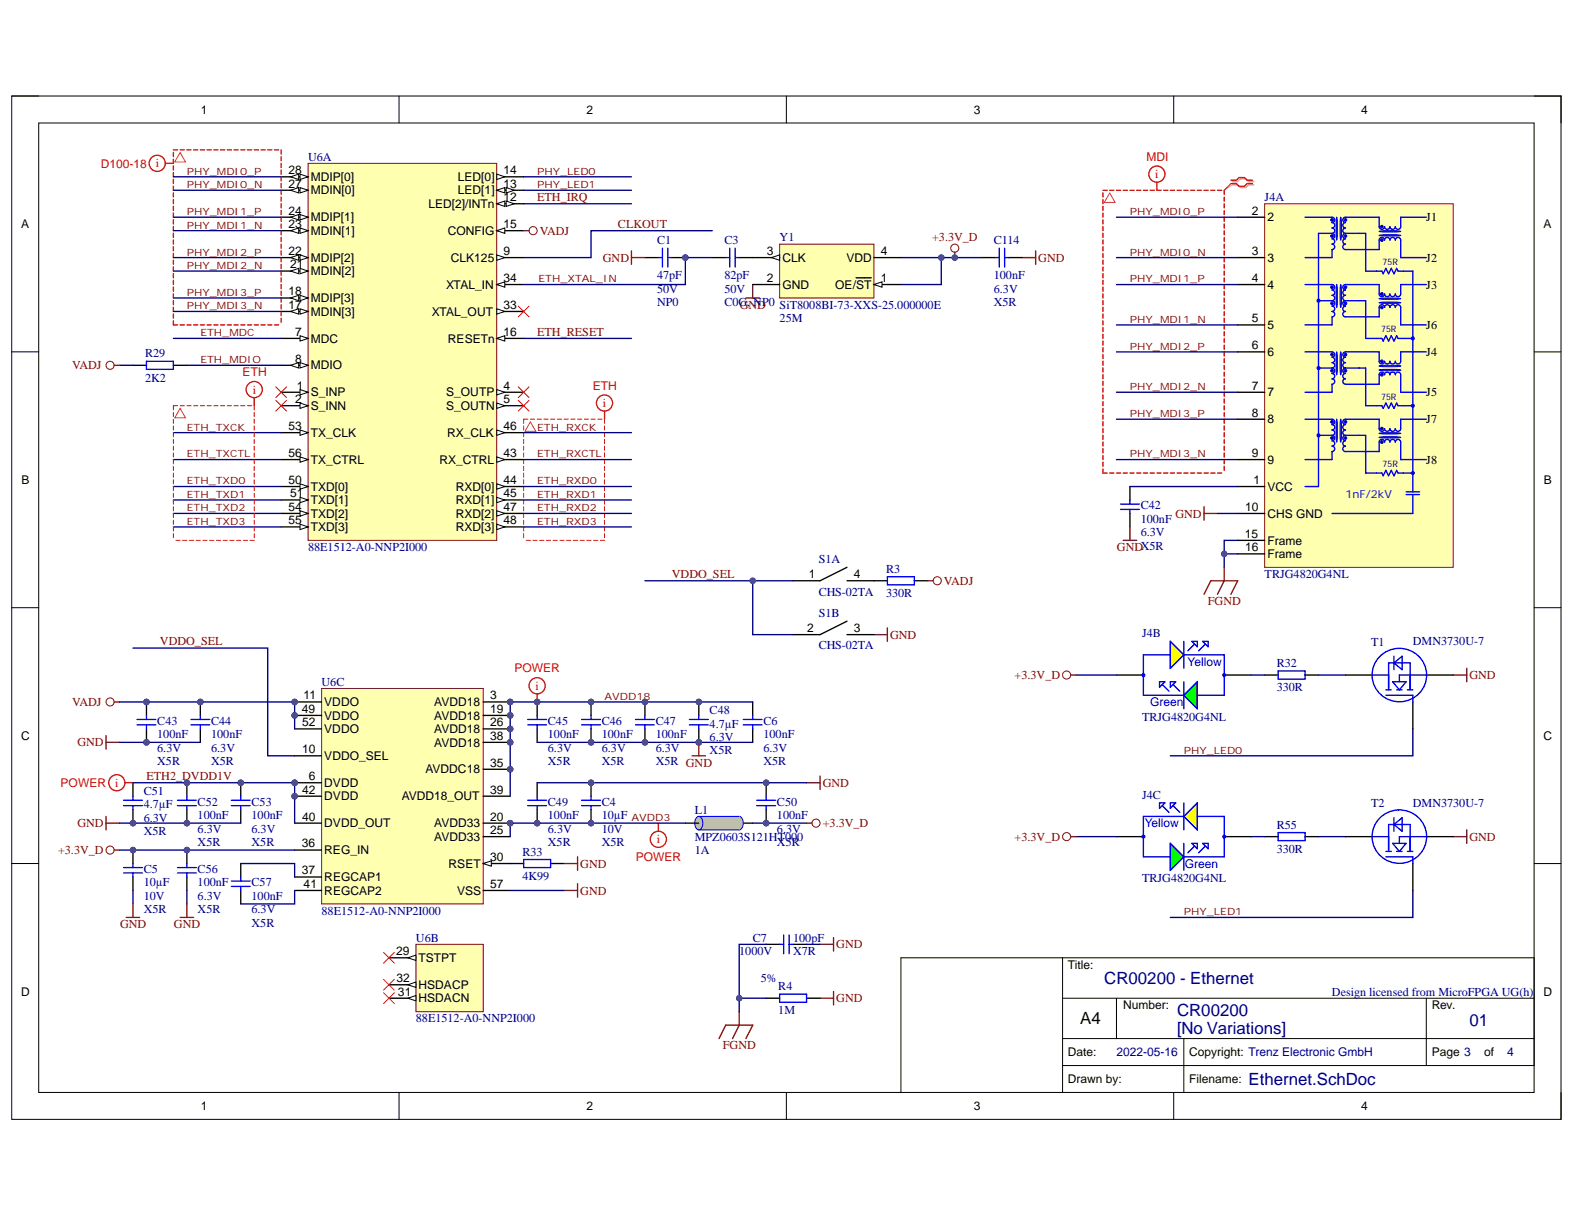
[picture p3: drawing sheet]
<svg xmlns="http://www.w3.org/2000/svg" width="1118mm" height="864mm" viewBox="0 0 1118 864" stroke-linecap="round" stroke-linejoin="round" font-family="sans-serif">
<defs><g id="words">
<g font-size="12" fill="#000080">
<text x="784" y="698">CR00200 - Ethernet</text>
<text x="835" y="721">CR00200</text>
<text x="1043" y="728">01</text>
<text x="835" y="734">[No Variations]</text>
<text x="886" y="770">Ethernet.SchDoc</text>
</g>
<text font-size="12" x="766" y="727">A4</text>
<g font-size="8.6" fill="#f00">
<text x="110" y="119">i</text>
<text x="820" y="126">i</text>
<text x="179" y="279">i</text>
<text x="428" y="289">i</text>
<text x="380" y="490">i</text>
<text x="82" y="559">i</text>
<text x="466" y="599">i</text>
</g>
<g font-size="8.6" fill="#000080">
<text x="219" y="114">U6A</text>
<text x="897" y="143">J4A</text>
<text x="466" y="173">C1</text>
<text x="514" y="173">C3</text>
<text x="553" y="171">Y1</text>
<text x="705" y="173">C114</text>
<text x="466" y="198">47pF</text>
<text x="514" y="198">82pF</text>
<text x="705" y="198">100nF</text>
<text x="466" y="208">50V</text>
<text x="514" y="208">50V</text>
<text x="705" y="208">6.3V</text>
<text x="466" y="217">NP0</text>
<text x="514" y="217">C0G, NP0 SiT8008BI-73-XXS-25.000000E</text>
<text x="705" y="217">X5R</text>
<text x="553" y="229">25M</text>
<text x="103" y="254">R29</text>
<text x="103" y="271">2K2</text>
<text x="809" y="362">C42</text>
<text x="809" y="371">100nF</text>
<text x="809" y="381">6.3V</text>
<text x="219" y="391">88E1512-A0-NNP2I000</text>
<text x="581" y="400">S1A</text>
<text x="629" y="407">R3</text>
<text x="897" y="410">TRJG4820G4NL</text>
<text x="581" y="423">CHS-02TA</text>
<text x="629" y="424">330R</text>
<text x="581" y="438">S1B</text>
<text x="810" y="452">J4B</text>
<text x="581" y="461">CHS-02TA</text>
<text x="973" y="458">T1</text>
<text x="1003" y="458">DMN3730U-7</text>
<text x="906" y="473">R32</text>
<text x="228" y="487">U6C</text>
<text x="906" y="491">330R</text>
<text x="504" y="507">C48</text>
<text x="112" y="515">C43</text>
<text x="150" y="515">C44</text>
<text x="389" y="515">C45</text>
<text x="427" y="515">C46</text>
<text x="465" y="515">C47</text>
<text x="542" y="515">C6</text>
<text x="810" y="512">TRJG4820G4NL</text>
<text x="504" y="517">4.7µF</text>
<text x="112" y="524">100nF</text>
<text x="150" y="524">100nF</text>
<text x="389" y="524">100nF</text>
<text x="427" y="524">100nF</text>
<text x="465" y="524">100nF</text>
<text x="504" y="526">6.3V</text>
<text x="542" y="524">100nF</text>
<text x="112" y="534">6.3V</text>
<text x="150" y="534">6.3V</text>
<text x="389" y="534">6.3V</text>
<text x="427" y="534">6.3V</text>
<text x="465" y="534">6.3V</text>
<text x="542" y="534">6.3V</text>
<text x="504" y="536">X5R</text>
<text x="112" y="543">X5R</text>
<text x="150" y="543">X5R</text>
<text x="389" y="543">X5R</text>
<text x="427" y="543">X5R</text>
<text x="465" y="543">X5R GND</text>
<text x="542" y="543">X5R</text>
<text x="102" y="564">C51</text>
<text x="810" y="567">J4C</text>
<text x="102" y="574">4.7µF</text>
<text x="140" y="572">C52</text>
<text x="178" y="572">C53</text>
<text x="389" y="572">C49</text>
<text x="427" y="572">C4</text>
<text x="551" y="572">C50</text>
<text x="973" y="573">T2</text>
<text x="1003" y="573">DMN3730U-7</text>
<text x="140" y="582">100nF</text>
<text x="178" y="582">100nF</text>
<text x="389" y="582">100nF</text>
<text x="427" y="582">10µF</text>
<text x="493" y="578">L1</text>
<text x="551" y="582">100nF</text>
<text x="102" y="583">6.3V</text>
<text x="102" y="593">X5R</text>
<text x="140" y="591">6.3V</text>
<text x="178" y="591">6.3V</text>
<text x="389" y="591">6.3V</text>
<text x="427" y="591">10V</text>
<text x="551" y="591">6.3V</text>
<text x="906" y="588">R55</text>
<text x="493" y="597">MPZ0603S121HT000</text>
<text x="140" y="601">X5R</text>
<text x="178" y="601">X5R</text>
<text x="389" y="601">X5R</text>
<text x="427" y="601">X5R</text>
<text x="551" y="601">X5R</text>
<text x="906" y="605">330R</text>
<text x="371" y="607">R33</text>
<text x="493" y="606">1A</text>
<text x="102" y="620">C5</text>
<text x="140" y="620">C56</text>
<text x="102" y="629">10µF</text>
<text x="140" y="629">100nF</text>
<text x="178" y="629">C57</text>
<text x="371" y="625">4K99</text>
<text x="810" y="626">TRJG4820G4NL</text>
<text x="102" y="639">10V</text>
<text x="140" y="639">6.3V</text>
<text x="178" y="639">100nF</text>
<text x="102" y="648">X5R</text>
<text x="140" y="648">X5R</text>
<text x="178" y="648">6.3V</text>
<text x="228" y="649">88E1512-A0-NNP2I000</text>
<text x="178" y="658">X5R</text>
<text x="295" y="668">U6B</text>
<text x="534" y="668">C7</text>
<text x="563" y="668">100pF</text>
<text x="525" y="678">1000V</text>
<text x="563" y="678">X7R</text>
<text x="540" y="697">5%</text>
<text x="552" y="703">R4</text>
<text x="945" y="707">Design licensed from MicroFPGA UG(h)</text>
<text x="295" y="726">88E1512-A0-NNP2I000</text>
<text x="552" y="720">1M</text>
</g>
<g font-size="8.6" fill="#800000">
<text x="381" y="143">ETH_IRQ</text>
<text x="438" y="162">CLKOUT</text>
<text x="383" y="167">VADJ</text>
<text x="661" y="171">+3.3V_D</text>
<text x="428" y="186">GND</text>
<text x="737" y="186">GND</text>
<text x="525" y="219">GND</text>
<text x="381" y="238">ETH_RESET</text>
<text x="51" y="262">VADJ</text>
<text x="834" y="367">GND</text>
<text x="793" y="391">GNDX5R</text>
<text x="477" y="410">VDDO_SEL</text>
<text x="670" y="415">VADJ</text>
<text x="857" y="430">FGND</text>
<text x="632" y="453">GND</text>
<text x="113" y="458">VDDO_SEL</text>
<text x="720" y="482">+3.3V_D</text>
<text x="1043" y="482">GND</text>
<text x="51" y="501">VADJ</text>
<text x="55" y="530">GND</text>
<text x="104" y="554">ETH2_DVDD1V</text>
<text x="584" y="559">GND</text>
<text x="55" y="587">GND</text>
<text x="584" y="587">+3.3V_D</text>
<text x="720" y="597">+3.3V_D</text>
<text x="1043" y="597">GND</text>
<text x="41" y="606">+3.3V_D</text>
<text x="412" y="616">GND</text>
<text x="412" y="635">GND</text>
<text x="85" y="659">GND</text>
<text x="123" y="659">GND</text>
<text x="593" y="673">GND</text>
<text x="593" y="712">GND</text>
<text x="513" y="745">FGND</text>
</g>
<g font-size="8.6">
<text x="1012" y="157">J1</text>
<text x="1012" y="186">J2</text>
<text x="1012" y="205">J3</text>
<text x="1012" y="234">J6</text>
<text x="1012" y="253">J4</text>
<text x="1012" y="281">J5</text>
<text x="1012" y="300">J7</text>
<text x="1012" y="329">J8</text>
</g>
<g font-size="8.5">
<text x="143" y="81">1</text>
<text x="416" y="81">2</text>
<text x="691" y="81">3</text>
<text x="966" y="81">4</text>
<text x="205" y="124">28</text>
<text x="357" y="124">14</text>
<text x="221" y="128">MDIP[0]</text>
<text x="325" y="128">LED[0]</text>
<text x="205" y="133">27</text>
<text x="357" y="133">13</text>
<text x="221" y="138">MDIN[0]</text>
<text x="325" y="138">LED[1]</text>
<text x="357" y="143">12</text>
<text x="304" y="148">LED[2]/INTn</text>
<text x="205" y="152">24</text>
<text x="888" y="152">2</text>
<text x="15" y="162">A</text>
<text x="205" y="162">23</text>
<text x="221" y="157">MDIP[1]</text>
<text x="357" y="162">15</text>
<text x="899" y="157">2</text>
<text x="1095" y="162">A</text>
<text x="221" y="167">MDIN[1]</text>
<text x="318" y="167">CONFIG</text>
<text x="205" y="181">22</text>
<text x="221" y="186">MDIP[2]</text>
<text x="320" y="186">CLK125</text>
<text x="357" y="181">9</text>
<text x="544" y="181">3</text>
<text x="555" y="186">CLK</text>
<text x="601" y="186">VDD</text>
<text x="625" y="181">4</text>
<text x="888" y="181">3</text>
<text x="899" y="186">3</text>
<text x="206" y="191">21</text>
<text x="221" y="195">MDIN[2]</text>
<text x="357" y="200">34</text>
<text x="544" y="200">2</text>
<text x="625" y="200">1</text>
<text x="888" y="200">4</text>
<text x="205" y="210">18</text>
<text x="317" y="205">XTAL_IN</text>
<text x="555" y="205">GND</text>
<text x="593" y="205">OE/ST</text>
<text x="899" y="205">4</text>
<text x="221" y="215">MDIP[3]</text>
<text x="205" y="219">17</text>
<text x="357" y="219">33</text>
<text x="221" y="224">MDIN[3]</text>
<text x="306" y="224">XTAL_OUT</text>
<text x="888" y="229">5</text>
<text x="899" y="234">5</text>
<text x="210" y="238">7</text>
<text x="357" y="238">16</text>
<text x="221" y="243">MDC</text>
<text x="318" y="243">RESETn</text>
<text x="888" y="248">6</text>
<text x="209" y="258">8</text>
<text x="899" y="253">6</text>
<text x="221" y="262">MDIO</text>
<text x="211" y="277">1</text>
<text x="221" y="281">S_INP</text>
<text x="317" y="281">S_OUTP</text>
<text x="357" y="277">4</text>
<text x="888" y="277">7</text>
<text x="899" y="281">7</text>
<text x="210" y="286">2</text>
<text x="357" y="286">5</text>
<text x="221" y="291">S_INN</text>
<text x="317" y="291">S_OUTN</text>
<text x="888" y="296">8</text>
<text x="205" y="305">53</text>
<text x="357" y="305">46</text>
<text x="899" y="301">8</text>
<text x="221" y="310">TX_CLK</text>
<text x="317" y="310">RX_CLK</text>
<text x="205" y="324">56</text>
<text x="221" y="329">TX_CTRL</text>
<text x="312" y="329">RX_CTRL</text>
<text x="357" y="324">43</text>
<text x="888" y="324">9</text>
<text x="899" y="329">9</text>
<text x="15" y="344">B</text>
<text x="205" y="344">50</text>
<text x="357" y="344">44</text>
<text x="889" y="344">1</text>
<text x="1095" y="344">B</text>
<text x="206" y="353">51</text>
<text x="221" y="348">TXD[0]</text>
<text x="324" y="348">RXD[0]</text>
<text x="357" y="353">45</text>
<text x="899" y="348">VCC</text>
<text x="221" y="358">TXD[1]</text>
<text x="324" y="358">RXD[1]</text>
<text x="205" y="363">54</text>
<text x="357" y="363">47</text>
<text x="883" y="363">10</text>
<text x="221" y="367">TXD[2]</text>
<text x="324" y="367">RXD[2]</text>
<text x="899" y="367">CHS GND</text>
<text x="205" y="372">55</text>
<text x="221" y="377">TXD[3]</text>
<text x="324" y="377">RXD[3]</text>
<text x="357" y="372">48</text>
<text x="883" y="382">15</text>
<text x="899" y="387">Frame</text>
<text x="883" y="391">16</text>
<text x="899" y="396">Frame</text>
<text x="574" y="410">1</text>
<text x="606" y="410">4</text>
<text x="573" y="449">2</text>
<text x="606" y="449">3</text>
<text x="215" y="496">11</text>
<text x="348" y="496">3</text>
<text x="230" y="501">VDDO</text>
<text x="308" y="501">AVDD18</text>
<text x="214" y="506">49</text>
<text x="348" y="506">19</text>
<text x="214" y="516">52</text>
<text x="230" y="511">VDDO</text>
<text x="308" y="511">AVDD18</text>
<text x="348" y="516">26</text>
<text x="230" y="520">VDDO</text>
<text x="308" y="520">AVDD18</text>
<text x="15" y="525">C</text>
<text x="348" y="525">38</text>
<text x="1095" y="525">C</text>
<text x="308" y="530">AVDD18</text>
<text x="214" y="535">10</text>
<text x="230" y="540">VDDO_SEL</text>
<text x="348" y="544">35</text>
<text x="302" y="549">AVDDC18</text>
<text x="219" y="554">6</text>
<text x="214" y="563">42</text>
<text x="230" y="559">DVDD</text>
<text x="348" y="563">39</text>
<text x="230" y="568">DVDD</text>
<text x="285" y="568">AVDD18_OUT</text>
<text x="214" y="583">40</text>
<text x="230" y="587">DVDD_OUT</text>
<text x="308" y="587">AVDD33</text>
<text x="348" y="583">20</text>
<text x="348" y="592">25</text>
<text x="308" y="597">AVDD33</text>
<text x="214" y="602">36</text>
<text x="230" y="606">REG_IN</text>
<text x="348" y="611">30</text>
<text x="318" y="616">RSET</text>
<text x="214" y="621">37</text>
<text x="230" y="626">REGCAP1</text>
<text x="215" y="630">41</text>
<text x="230" y="635">REGCAP2</text>
<text x="324" y="635">VSS</text>
<text x="348" y="630">57</text>
<text x="281" y="678">29</text>
<text x="297" y="683">TSTPT</text>
<text x="758" y="688">Title:</text>
<text x="281" y="697">32</text>
<text x="15" y="707">D</text>
<text x="282" y="707">31</text>
<text x="297" y="702">HSDACP</text>
<text x="1095" y="707">D</text>
<text x="297" y="712">HSDACN</text>
<text x="797" y="716">Number:</text>
<text x="1016" y="716">Rev.</text>
<text x="758" y="750">Date:</text>
<text x="844" y="750">Copyright: Trenz Electronic GmbH</text>
<text x="1016" y="750">Page 3</text>
<text x="1053" y="750">of</text>
<text x="758" y="769">Drawn by:</text>
<text x="844" y="769">Filename:</text>
<text x="143" y="788">1</text>
<text x="416" y="788">2</text>
<text x="691" y="788">3</text>
<text x="966" y="788">4</text>
</g>
<g font-size="8.5" fill="#f00">
<text x="71" y="119">D100-18</text>
<text x="813" y="114">MDI</text>
<text x="172" y="267">ETH</text>
<text x="421" y="277">ETH</text>
<text x="365" y="477">POWER</text>
<text x="43" y="559">POWER</text>
<text x="451" y="611">POWER</text>
</g>
<g font-size="8.5" fill="#00f">
<text x="843" y="473">Yellow</text>
<text x="816" y="501">Green</text>
<text x="812" y="587">Yellow</text>
<text x="841" y="616">Green</text>
</g>
<g font-size="8.5" fill="#000080">
<text x="792" y="750">2022-05-16</text>
<text x="1069" y="750">4</text>
</g>
<text font-size="7.9" fill="#00f" x="955" y="353">1nF/2kV</text>
<g font-size="7.1" fill="#800000">
<text x="133" y="124">PHY_MDI0_P</text>
<text x="381" y="124">PHY_LED0</text>
<text x="133" y="134">PHY_MDI0_N</text>
<text x="381" y="134">PHY_LED1</text>
<text x="133" y="153">PHY_MDI1_P</text>
<text x="802" y="153">PHY_MDI0_P</text>
<text x="133" y="162">PHY_MDI1_N</text>
<text x="133" y="181">PHY_MDI2_P</text>
<text x="802" y="181">PHY_MDI0_N</text>
<text x="133" y="191">PHY_MDI2_N</text>
<text x="382" y="200">ETH_XTAL_IN</text>
<text x="802" y="200">PHY_MDI1_P</text>
<text x="133" y="210">PHY_MDI3_P</text>
<text x="133" y="220">PHY_MDI3_N</text>
<text x="802" y="229">PHY_MDI1_N</text>
<text x="142" y="239">ETH_MDC</text>
<text x="802" y="248">PHY_MDI2_P</text>
<text x="142" y="258">ETH_MDIO</text>
<text x="802" y="277">PHY_MDI2_N</text>
<text x="802" y="296">PHY_MDI3_P</text>
<text x="133" y="306">ETH_TXCK</text>
<text x="381" y="306">ETH_RXCK</text>
<text x="133" y="325">ETH_TXCTL</text>
<text x="381" y="325">ETH_RXCTL</text>
<text x="802" y="325">PHY_MDI3_N</text>
<text x="133" y="344">ETH_TXD0</text>
<text x="381" y="344">ETH_RXD0</text>
<text x="133" y="353">ETH_TXD1</text>
<text x="381" y="353">ETH_RXD1</text>
<text x="133" y="363">ETH_TXD2</text>
<text x="381" y="363">ETH_RXD2</text>
<text x="133" y="373">ETH_TXD3</text>
<text x="381" y="373">ETH_RXD3</text>
<text x="429" y="497">AVDD18</text>
<text x="840" y="535">PHY_LED0</text>
<text x="448" y="583">AVDD3</text>
<text x="840" y="650">PHY_LED1</text>
</g>
<g font-size="6.3" fill="#000080">
<text x="981" y="188">75R</text>
<text x="980" y="236">75R</text>
<text x="980" y="284">75R</text>
<text x="981" y="332">75R</text>
</g>
</g></defs>
<path d="M8 68h1100v727h-1100z" fill="none" stroke="#000" stroke-width=".71"/>
<path d="M27 87h1062v689h-1062z" fill-rule="evenodd" fill="#fff"/>
<g fill="none" stroke="#000" stroke-width=".71">
<path d="M8 68h19M283 68v19M558 68v19M833 68v19M1089 68h19v19M27 87h1062v689h-1062zM8 250h19M1089 250h19M8 431h19M1089 431h19M8 613h19M1089 613h19"/>
<path d="M754 680v96M754 709h335M792 709v28M1012 709v47M754 737h335M840 737v39M754 756h335v-76h-450v96M283 776v19M558 776v19M833 776v19M1108 776v19"/>
</g>
<path d="M854 360v9M802 374v10M854 365h10M797 384h10" fill="none" stroke="#800000" stroke-width=".97"/>
<path d="M874 129h4l2-2h4l2 2h4M874 131h4l2 2h4l2-2h4" fill="none" stroke="#d0a3a3" stroke-width=".97"/>
<path d="M874 131l-5 4" fill="none" stroke="#d0a3a3" stroke-width=".71"/>
<g fill="none" stroke="#f00" stroke-width=".97">
<path d="M783 137v3M783 135h3M787 135h3M792 135h3M797 135h3M802 135h3M807 135h3M811 135h3M816 135h3M821 129v6h3M826 135h3M830 135h3"/>
<path d="M835 135h3M840 135h3M845 135h3M850 135h3M854 135h3M859 135h3M864 135h3M869 135v3M869 140v3M873 128h4l2-2h4l2 2h4M873 130h4l2 2h4l2-2h4M783 142v3"/>
<path d="M783 146v3M783 151v3M783 156v3M869 145v3M869 149v3M869 154v3M869 159v3M783 161v3M783 166v3M783 170v3M783 175v3M783 180v3"/>
<path d="M869 164v3M869 169v3M869 173v3M869 178v3M783 185v3M783 189v3M783 194v3M783 199v3M869 183v3M869 188v3M869 192v3M869 197v3"/>
<path d="M783 204v3M783 209v3M783 213v3M783 218v3M869 202v3M869 207v3M869 212v3M869 216v3M783 223v3M783 228v3M783 232v3M783 237v3"/>
<path d="M869 221v3M869 226v3M869 231v3M869 235v3M783 242v3M783 247v3M783 252v3M783 256v3M869 240v3M869 245v3M869 250v3M869 255v3"/>
<path d="M869 259v3M783 261v3M783 266v3M783 271v3M783 276v2M869 264v3M869 269v3M869 274v3M869 278v3M783 280v3M783 285v3M783 290v3"/>
<path d="M783 295v3M783 299v3M869 283v3M869 288v3M869 293v3M869 298v3M783 304v3M783 309v3M783 314v3M783 318v3M869 302v3M869 307v3"/>
<path d="M869 312v3M869 317v3M783 323v3M783 328v3M783 333v3h3M787 336h3M792 336h3M797 336h3M802 336h3M807 336h3M811 336h3M816 336h3"/>
<path d="M821 336h3M826 336h3M830 336h3M835 336h3M840 336h3M845 336h3M850 336h3M854 336h3M859 336h3M864 336h3M869 321v3M869 326v3"/>
<path d="M869 331v3"/>
<circle cx="821" cy="124" r="6"/>
</g>
<path d="M873 130l-4 5" fill="none" stroke="#f00" stroke-width=".71"/>
<path d="M787 137l4 7h-7z" fill="none" stroke="#f33" stroke-width=".71"/>
<path d="M802 345v10M802 365v9" fill="none" stroke="#000" stroke-width=".97"/>
<path d="M795 358h13M802 355v3M795 362h13M802 362v3" fill="none" stroke="#00f" stroke-width=".97"/>
<path d="M219 116h133v268h-133z" fill-rule="evenodd" fill="#ffffb0"/>
<path d="M219 116h133v268h-133z" fill="none" stroke="#800000" stroke-width=".71"/>
<path d="M200 278h19" fill="none" stroke="#000" stroke-width=".95"/>
<path d="M213 277l6 1-6 2z" fill="#f8fcff"/>
<path d="M213 277l6 1-6 2z" fill="none" stroke="#000" stroke-width=".71"/>
<path d="M200 288h19" fill="none" stroke="#000" stroke-width=".95"/>
<path d="M213 286l6 2-6 2z" fill="#f8fcff"/>
<path d="M213 286l6 2-6 2z" fill="none" stroke="#000" stroke-width=".71"/>
<path d="M352 278h20" fill="none" stroke="#000" stroke-width=".95"/>
<path d="M352 277l6 1-6 2z" fill="#f8fcff"/>
<path d="M352 277l6 1-6 2z" fill="none" stroke="#000" stroke-width=".71"/>
<path d="M352 288h20" fill="none" stroke="#000" stroke-width=".95"/>
<path d="M352 286l6 2-6 2z" fill="#f8fcff"/>
<path d="M352 286l6 2-6 2z" fill="none" stroke="#000" stroke-width=".71"/>
<path d="M200 240h19" fill="none" stroke="#000" stroke-width=".95"/>
<path d="M213 238l6 2-6 2z" fill="#f8fcff"/>
<path d="M213 238l6 2-6 2z" fill="none" stroke="#000" stroke-width=".71"/>
<path d="M200 259h19" fill="none" stroke="#000" stroke-width=".95"/>
<path d="M213 257l6 2-6 2z" fill="#f8fcff"/>
<path d="M213 257l6 2-6 2z" fill="none" stroke="#000" stroke-width=".71"/>
<path d="M206 259l6-2v4z" fill="#f8fcff"/>
<path d="M206 259l6-2v4z" fill="none" stroke="#000" stroke-width=".71"/>
<path d="M352 183h20" fill="none" stroke="#000" stroke-width=".95"/>
<path d="M352 181l6 2-6 2z" fill="#f8fcff"/>
<path d="M352 181l6 2-6 2z" fill="none" stroke="#000" stroke-width=".71"/>
<path d="M352 145h20" fill="none" stroke="#000" stroke-width=".95"/>
<path d="M352 145l6-2v4z" fill="#f8fcff"/>
<path d="M352 145l6-2v4z" fill="none" stroke="#000" stroke-width=".71"/>
<path d="M359 143l6 2-6 2z" fill="#f8fcff"/>
<path d="M359 143l6 2-6 2z" fill="none" stroke="#000" stroke-width=".71"/>
<path d="M352 135h20" fill="none" stroke="#000" stroke-width=".95"/>
<path d="M352 135l6-2v4z" fill="#f8fcff"/>
<path d="M352 135l6-2v4z" fill="none" stroke="#000" stroke-width=".71"/>
<path d="M359 133l6 2-6 2z" fill="#f8fcff"/>
<path d="M359 133l6 2-6 2z" fill="none" stroke="#000" stroke-width=".71"/>
<path d="M352 126h20" fill="none" stroke="#000" stroke-width=".95"/>
<path d="M352 124l6 2-6 1z" fill="#f8fcff"/>
<path d="M352 124l6 2-6 1z" fill="none" stroke="#000" stroke-width=".71"/>
<path d="M352 164h20" fill="none" stroke="#000" stroke-width=".95"/>
<path d="M352 164l6-2v4z" fill="#f8fcff"/>
<path d="M352 164l6-2v4z" fill="none" stroke="#000" stroke-width=".71"/>
<path d="M352 240h20" fill="none" stroke="#000" stroke-width=".95"/>
<path d="M352 240l6-2v4z" fill="#f8fcff"/>
<path d="M352 240l6-2v4z" fill="none" stroke="#000" stroke-width=".71"/>
<path d="M200 221h19" fill="none" stroke="#000" stroke-width=".95"/>
<path d="M213 219l6 2-6 2z" fill="#f8fcff"/>
<path d="M213 219l6 2-6 2z" fill="none" stroke="#000" stroke-width=".71"/>
<path d="M206 221l6-2v4z" fill="#f8fcff"/>
<path d="M206 221l6-2v4z" fill="none" stroke="#000" stroke-width=".71"/>
<path d="M200 212h19" fill="none" stroke="#000" stroke-width=".95"/>
<path d="M213 210l6 2-6 1z" fill="#f8fcff"/>
<path d="M213 210l6 2-6 1z" fill="none" stroke="#000" stroke-width=".71"/>
<path d="M206 212l6-2v3z" fill="#f8fcff"/>
<path d="M206 212l6-2v3z" fill="none" stroke="#000" stroke-width=".71"/>
<path d="M200 192h19" fill="none" stroke="#000" stroke-width=".95"/>
<path d="M213 191l6 1-6 2z" fill="#f8fcff"/>
<path d="M213 191l6 1-6 2z" fill="none" stroke="#000" stroke-width=".71"/>
<path d="M206 192l6-1v3z" fill="#f8fcff"/>
<path d="M206 192l6-1v3z" fill="none" stroke="#000" stroke-width=".71"/>
<path d="M200 183h19" fill="none" stroke="#000" stroke-width=".95"/>
<path d="M213 181l6 2-6 2z" fill="#f8fcff"/>
<path d="M213 181l6 2-6 2z" fill="none" stroke="#000" stroke-width=".71"/>
<path d="M206 183l6-2v4z" fill="#f8fcff"/>
<path d="M206 183l6-2v4z" fill="none" stroke="#000" stroke-width=".71"/>
<path d="M200 164h19" fill="none" stroke="#000" stroke-width=".95"/>
<path d="M213 162l6 2-6 2z" fill="#f8fcff"/>
<path d="M213 162l6 2-6 2z" fill="none" stroke="#000" stroke-width=".71"/>
<path d="M206 164l6-2v4z" fill="#f8fcff"/>
<path d="M206 164l6-2v4z" fill="none" stroke="#000" stroke-width=".71"/>
<path d="M200 154h19" fill="none" stroke="#000" stroke-width=".95"/>
<path d="M213 152l6 2-6 2z" fill="#f8fcff"/>
<path d="M213 152l6 2-6 2z" fill="none" stroke="#000" stroke-width=".71"/>
<path d="M206 154l6-2v4z" fill="#f8fcff"/>
<path d="M206 154l6-2v4z" fill="none" stroke="#000" stroke-width=".71"/>
<path d="M200 135h19" fill="none" stroke="#000" stroke-width=".95"/>
<path d="M213 133l6 2-6 2z" fill="#f8fcff"/>
<path d="M213 133l6 2-6 2z" fill="none" stroke="#000" stroke-width=".71"/>
<path d="M206 135l6-2v4z" fill="#f8fcff"/>
<path d="M206 135l6-2v4z" fill="none" stroke="#000" stroke-width=".71"/>
<path d="M200 126h19" fill="none" stroke="#000" stroke-width=".95"/>
<path d="M213 124l6 2-6 1z" fill="#f8fcff"/>
<path d="M213 124l6 2-6 1z" fill="none" stroke="#000" stroke-width=".71"/>
<path d="M206 126l6-2v3z" fill="#f8fcff"/>
<path d="M206 126l6-2v3z" fill="none" stroke="#000" stroke-width=".71"/>
<path d="M352 221h20" fill="none" stroke="#000" stroke-width=".95"/>
<path d="M352 219l6 2-6 2z" fill="#f8fcff"/>
<path d="M352 219l6 2-6 2z" fill="none" stroke="#000" stroke-width=".71"/>
<path d="M352 202h20" fill="none" stroke="#000" stroke-width=".95"/>
<path d="M352 202l6-2v4z" fill="#f8fcff"/>
<path d="M352 202l6-2v4z" fill="none" stroke="#000" stroke-width=".71"/>
<path d="M352 326h20" fill="none" stroke="#000" stroke-width=".95"/>
<path d="M352 324l6 2-6 2z" fill="#f8fcff"/>
<path d="M352 324l6 2-6 2z" fill="none" stroke="#000" stroke-width=".71"/>
<path d="M352 345h20" fill="none" stroke="#000" stroke-width=".95"/>
<path d="M352 343l6 2-6 2z" fill="#f8fcff"/>
<path d="M352 343l6 2-6 2z" fill="none" stroke="#000" stroke-width=".71"/>
<path d="M352 355h20" fill="none" stroke="#000" stroke-width=".95"/>
<path d="M352 353l6 2-6 2z" fill="#f8fcff"/>
<path d="M352 353l6 2-6 2z" fill="none" stroke="#000" stroke-width=".71"/>
<path d="M352 307h20" fill="none" stroke="#000" stroke-width=".95"/>
<path d="M352 305l6 2-6 2z" fill="#f8fcff"/>
<path d="M352 305l6 2-6 2z" fill="none" stroke="#000" stroke-width=".71"/>
<path d="M352 364h20" fill="none" stroke="#000" stroke-width=".95"/>
<path d="M352 363l6 1-6 2z" fill="#f8fcff"/>
<path d="M352 363l6 1-6 2z" fill="none" stroke="#000" stroke-width=".71"/>
<path d="M352 374h20" fill="none" stroke="#000" stroke-width=".95"/>
<path d="M352 372l6 2-6 2z" fill="#f8fcff"/>
<path d="M352 372l6 2-6 2z" fill="none" stroke="#000" stroke-width=".71"/>
<path d="M200 345h19" fill="none" stroke="#000" stroke-width=".95"/>
<path d="M213 343l6 2-6 2z" fill="#f8fcff"/>
<path d="M213 343l6 2-6 2z" fill="none" stroke="#000" stroke-width=".71"/>
<path d="M200 355h19" fill="none" stroke="#000" stroke-width=".95"/>
<path d="M213 353l6 2-6 2z" fill="#f8fcff"/>
<path d="M213 353l6 2-6 2z" fill="none" stroke="#000" stroke-width=".71"/>
<path d="M200 307h19" fill="none" stroke="#000" stroke-width=".95"/>
<path d="M213 305l6 2-6 2z" fill="#f8fcff"/>
<path d="M213 305l6 2-6 2z" fill="none" stroke="#000" stroke-width=".71"/>
<path d="M200 364h19" fill="none" stroke="#000" stroke-width=".95"/>
<path d="M213 363l6 1-6 2z" fill="#f8fcff"/>
<path d="M213 363l6 1-6 2z" fill="none" stroke="#000" stroke-width=".71"/>
<path d="M200 374h19" fill="none" stroke="#000" stroke-width=".95"/>
<path d="M213 372l6 2-6 2z" fill="#f8fcff"/>
<path d="M213 372l6 2-6 2z" fill="none" stroke="#000" stroke-width=".71"/>
<path d="M200 326h19" fill="none" stroke="#000" stroke-width=".95"/>
<path d="M213 324l6 2-6 2z" fill="#f8fcff"/>
<path d="M213 324l6 2-6 2z" fill="none" stroke="#000" stroke-width=".71"/>
<g fill="none" stroke="#f00" stroke-width=".95">
<path d="M171 106h3M176 106h3M180 106h3M185 106h3M190 106h3M195 106h3M200 106v3M200 111v3M200 116v3M200 121v3M200 126v2M200 130v3"/>
<path d="M200 135v3M200 140v3M200 145v3M200 149v3M200 154v3M200 159v3M123 170v3M123 175v3M123 180v3M200 164v3M200 169v3M200 173v3"/>
<path d="M200 178v3M123 185v3M123 189v3M123 194v3M123 199v3M200 183v3M200 188v3M200 192v3M200 197v3M123 204v3M123 209v3M123 213v3"/>
<path d="M123 218v3M200 202v3M200 207v3M200 212v3M200 216v3M123 223v3M123 228v3h3M128 231h3M133 231h3M137 231h3M142 231h3M147 231h3"/>
<path d="M152 231h3M156 231h3M161 231h3M166 231h3M171 231h3M176 231h3M180 231h3M185 231h3M190 231h3M195 231h3M200 221v3M200 226v3"/>
</g>
<g fill="none" stroke="#f00" stroke-width=".96">
<path d="M123 108v3M123 113v3h-6M123 118v3M123 106h3M128 106h3M133 106h3M137 106h3M142 106h3M147 106h3M152 106h3M156 106h3M161 106h3"/>
<path d="M166 106h3M123 123v3M123 127v3M123 132v3M123 137v3M123 142v3M123 146v3M123 151v3M123 156v3M123 161v3M123 166v3"/>
<circle cx="112" cy="116" r="6"/>
</g>
<path d="M128 108l4 7h-8z" fill="none" stroke="#f33" stroke-width=".71"/>
<path d="M368 217l7 8M375 217l-7 8M196 275l7 7M203 275l-7 7M368 275l7 7M375 275l-7 7M196 284l7 8M203 284l-7 8M368 284l7 8M375 284l-7 8" fill="none" stroke="#f00" stroke-width=".71"/>
<path d="M94 259h10M123 259h10" fill="none" stroke="#000" stroke-width=".95"/>
<path d="M104 256h19v6h-19z" fill="none" stroke="#00f" stroke-width=".95"/>
<path d="M295 670h48v48h-48z" fill-rule="evenodd" fill="#ffffb0"/>
<path d="M295 670h48v48h-48z" fill="none" stroke="#800000" stroke-width=".71"/>
<path d="M276 680h19" fill="none" stroke="#000" stroke-width=".95"/>
<path d="M289 680l6-2v4z" fill="#f8fcff"/>
<path d="M289 680l6-2v4z" fill="none" stroke="#000" stroke-width=".71"/>
<path d="M276 709h19" fill="none" stroke="#000" stroke-width=".97"/>
<path d="M289 709l6-2v4z" fill="#f8fcff"/>
<path d="M289 709l6-2v4z" fill="none" stroke="#000" stroke-width=".71"/>
<path d="M276 699h19" fill="none" stroke="#000" stroke-width=".97"/>
<path d="M289 699l6-2v4z" fill="#f8fcff"/>
<path d="M289 699l6-2v4z" fill="none" stroke="#000" stroke-width=".71"/>
<circle cx="362" cy="498" r="1.9" fill="#4c4c94"/>
<circle cx="362" cy="498" r="1.9" fill="none" stroke="#4c4c94" stroke-width=".71"/>
<circle cx="209" cy="556" r="1.9" fill="#4c4c94"/>
<circle cx="209" cy="556" r="1.9" fill="none" stroke="#4c4c94" stroke-width=".71"/>
<circle cx="209" cy="498" r="1.9" fill="#4c4c94"/>
<circle cx="209" cy="498" r="1.9" fill="none" stroke="#4c4c94" stroke-width=".71"/>
<circle cx="362" cy="508" r="1.9" fill="#4c4c94"/>
<circle cx="362" cy="508" r="1.9" fill="none" stroke="#4c4c94" stroke-width=".71"/>
<circle cx="362" cy="584" r="1.9" fill="#4c4c94"/>
<circle cx="362" cy="584" r="1.9" fill="none" stroke="#4c4c94" stroke-width=".71"/>
<circle cx="362" cy="517" r="1.9" fill="#4c4c94"/>
<circle cx="362" cy="517" r="1.9" fill="none" stroke="#4c4c94" stroke-width=".71"/>
<circle cx="362" cy="546" r="1.9" fill="#4c4c94"/>
<circle cx="362" cy="546" r="1.9" fill="none" stroke="#4c4c94" stroke-width=".71"/>
<circle cx="362" cy="527" r="1.9" fill="#4c4c94"/>
<circle cx="362" cy="527" r="1.9" fill="none" stroke="#4c4c94" stroke-width=".71"/>
<circle cx="209" cy="565" r="1.9" fill="#4c4c94"/>
<circle cx="209" cy="565" r="1.9" fill="none" stroke="#4c4c94" stroke-width=".71"/>
<circle cx="209" cy="508" r="1.9" fill="#4c4c94"/>
<circle cx="209" cy="508" r="1.9" fill="none" stroke="#4c4c94" stroke-width=".71"/>
<path d="M228 489h115v153h-115z" fill-rule="evenodd" fill="#ffffb0"/>
<path d="M228 489h115v153h-115z" fill="none" stroke="#800000" stroke-width=".71"/>
<path d="M343 498h19" fill="none" stroke="#000" stroke-width=".95"/>
<circle cx="362" cy="498" r="1.9" fill="#4c4c94"/>
<circle cx="362" cy="498" r="1.9" fill="none" stroke="#4c4c94" stroke-width=".71"/>
<path d="M209 556h19" fill="none" stroke="#000" stroke-width=".95"/>
<circle cx="209" cy="556" r="1.9" fill="#4c4c94"/>
<circle cx="209" cy="556" r="1.9" fill="none" stroke="#4c4c94" stroke-width=".71"/>
<path d="M209 498h19M209 537h19" fill="none" stroke="#000" stroke-width=".95"/>
<circle cx="209" cy="498" r="1.9" fill="#4c4c94"/>
<circle cx="209" cy="498" r="1.9" fill="none" stroke="#4c4c94" stroke-width=".71"/>
<path d="M343 508h19" fill="none" stroke="#000" stroke-width=".95"/>
<circle cx="362" cy="508" r="1.9" fill="#4c4c94"/>
<circle cx="362" cy="508" r="1.9" fill="none" stroke="#4c4c94" stroke-width=".71"/>
<path d="M343 584h19" fill="none" stroke="#000" stroke-width=".95"/>
<circle cx="362" cy="584" r="1.9" fill="#4c4c94"/>
<circle cx="362" cy="584" r="1.9" fill="none" stroke="#4c4c94" stroke-width=".71"/>
<path d="M343 517h19M343 594h19" fill="none" stroke="#000" stroke-width=".95"/>
<circle cx="362" cy="517" r="1.9" fill="#4c4c94"/>
<circle cx="362" cy="517" r="1.9" fill="none" stroke="#4c4c94" stroke-width=".71"/>
<path d="M343 613h19" fill="none" stroke="#000" stroke-width=".95"/>
<path d="M343 613l6-2v4z" fill="#f8fcff"/>
<path d="M343 613l6-2v4z" fill="none" stroke="#000" stroke-width=".71"/>
<path d="M343 546h19" fill="none" stroke="#000" stroke-width=".95"/>
<circle cx="362" cy="546" r="1.9" fill="#4c4c94"/>
<circle cx="362" cy="546" r="1.9" fill="none" stroke="#4c4c94" stroke-width=".71"/>
<path d="M343 527h19M209 603h19M209 623h19" fill="none" stroke="#000" stroke-width=".95"/>
<circle cx="362" cy="527" r="1.9" fill="#4c4c94"/>
<circle cx="362" cy="527" r="1.9" fill="none" stroke="#4c4c94" stroke-width=".71"/>
<path d="M209 565h19M343 565h19M209 584h19M209 632h19" fill="none" stroke="#000" stroke-width=".95"/>
<circle cx="209" cy="565" r="1.9" fill="#4c4c94"/>
<circle cx="209" cy="565" r="1.9" fill="none" stroke="#4c4c94" stroke-width=".71"/>
<path d="M209 508h19" fill="none" stroke="#000" stroke-width=".95"/>
<circle cx="209" cy="508" r="1.9" fill="#4c4c94"/>
<circle cx="209" cy="508" r="1.9" fill="none" stroke="#4c4c94" stroke-width=".71"/>
<path d="M209 517h19M362 613h10M391 613h9M343 632h19" fill="none" stroke="#000" stroke-width=".95"/>
<path d="M272 676l8 8M280 676l-8 8" fill="none" stroke="#f00" stroke-width=".71"/>
<path d="M400 613h10M410 608v10M400 632h10M410 627v10" fill="none" stroke="#800000" stroke-width=".95"/>
<path d="M372 610h19v6h-19z" fill="none" stroke="#00f" stroke-width=".95"/>
<circle cx="94" cy="584" r="1.9" fill="#4c4c94"/>
<circle cx="94" cy="584" r="1.9" fill="none" stroke="#4c4c94" stroke-width=".71"/>
<path d="M94 556v9M94 575v9" fill="none" stroke="#000" stroke-width=".95"/>
<circle cx="94" cy="584" r="1.9" fill="#4c4c94"/>
<circle cx="94" cy="584" r="1.9" fill="none" stroke="#4c4c94" stroke-width=".71"/>
<path d="M88 572h13M88 568h13M94 565v3M94 572v3" fill="none" stroke="#00f" stroke-width=".95"/>
<circle cx="496" cy="498" r="1.9" fill="#4c4c94"/>
<circle cx="496" cy="498" r="1.9" fill="none" stroke="#4c4c94" stroke-width=".71"/>
<circle cx="496" cy="527" r="1.9" fill="#4c4c94"/>
<circle cx="496" cy="527" r="1.9" fill="none" stroke="#4c4c94" stroke-width=".71"/>
<path d="M496 498v10" fill="none" stroke="#000" stroke-width=".95"/>
<circle cx="496" cy="498" r="1.9" fill="#4c4c94"/>
<circle cx="496" cy="498" r="1.9" fill="none" stroke="#4c4c94" stroke-width=".71"/>
<path d="M496 517v10" fill="none" stroke="#000" stroke-width=".95"/>
<circle cx="496" cy="527" r="1.9" fill="#4c4c94"/>
<circle cx="496" cy="527" r="1.9" fill="none" stroke="#4c4c94" stroke-width=".71"/>
<path d="M489 515h14M489 511h14M496 508v3M496 515v2" fill="none" stroke="#00f" stroke-width=".95"/>
<path d="M491 537h10M496 527v10" fill="none" stroke="#800000" stroke-width=".95"/>
<circle cx="496" cy="527" r="1.9" fill="#4c4c94"/>
<circle cx="496" cy="527" r="1.9" fill="none" stroke="#4c4c94" stroke-width=".71"/>
<path d="M75 522v10M75 527h10M572 556h10M582 551v9M75 580v9M75 584h10" fill="none" stroke="#800000" stroke-width=".95"/>
<circle cx="104" cy="498" r="1.9" fill="#4c4c94"/>
<circle cx="104" cy="498" r="1.9" fill="none" stroke="#4c4c94" stroke-width=".71"/>
<circle cx="104" cy="527" r="1.9" fill="#4c4c94"/>
<circle cx="104" cy="527" r="1.9" fill="none" stroke="#4c4c94" stroke-width=".71"/>
<path d="M104 498v10" fill="none" stroke="#000" stroke-width=".95"/>
<circle cx="104" cy="498" r="1.9" fill="#4c4c94"/>
<circle cx="104" cy="498" r="1.9" fill="none" stroke="#4c4c94" stroke-width=".71"/>
<path d="M104 517v10" fill="none" stroke="#000" stroke-width=".95"/>
<circle cx="104" cy="527" r="1.9" fill="#4c4c94"/>
<circle cx="104" cy="527" r="1.9" fill="none" stroke="#4c4c94" stroke-width=".71"/>
<path d="M97 515h14M97 511h14M104 508v3M104 515v2" fill="none" stroke="#00f" stroke-width=".95"/>
<circle cx="142" cy="498" r="1.9" fill="#4c4c94"/>
<circle cx="142" cy="498" r="1.9" fill="none" stroke="#4c4c94" stroke-width=".71"/>
<path d="M142 498v10" fill="none" stroke="#000" stroke-width=".95"/>
<circle cx="142" cy="498" r="1.9" fill="#4c4c94"/>
<circle cx="142" cy="498" r="1.9" fill="none" stroke="#4c4c94" stroke-width=".71"/>
<path d="M142 517v10" fill="none" stroke="#000" stroke-width=".95"/>
<path d="M135 515h14M135 511h14M142 508v3M142 515v2" fill="none" stroke="#00f" stroke-width=".95"/>
<circle cx="171" cy="556" r="1.9" fill="#4c4c94"/>
<circle cx="171" cy="556" r="1.9" fill="none" stroke="#4c4c94" stroke-width=".71"/>
<path d="M171 556v9" fill="none" stroke="#000" stroke-width=".95"/>
<circle cx="171" cy="556" r="1.9" fill="#4c4c94"/>
<circle cx="171" cy="556" r="1.9" fill="none" stroke="#4c4c94" stroke-width=".71"/>
<path d="M171 575v9" fill="none" stroke="#000" stroke-width=".95"/>
<path d="M164 572h14M164 568h14M171 565v3M171 572v3" fill="none" stroke="#00f" stroke-width=".95"/>
<circle cx="133" cy="556" r="1.9" fill="#4c4c94"/>
<circle cx="133" cy="556" r="1.9" fill="none" stroke="#4c4c94" stroke-width=".71"/>
<circle cx="133" cy="584" r="1.9" fill="#4c4c94"/>
<circle cx="133" cy="584" r="1.9" fill="none" stroke="#4c4c94" stroke-width=".71"/>
<path d="M133 556v9" fill="none" stroke="#000" stroke-width=".95"/>
<circle cx="133" cy="556" r="1.9" fill="#4c4c94"/>
<circle cx="133" cy="556" r="1.9" fill="none" stroke="#4c4c94" stroke-width=".71"/>
<path d="M133 575v9" fill="none" stroke="#000" stroke-width=".95"/>
<circle cx="133" cy="584" r="1.9" fill="#4c4c94"/>
<circle cx="133" cy="584" r="1.9" fill="none" stroke="#4c4c94" stroke-width=".71"/>
<path d="M126 572h13M126 568h13M133 565v3M133 572v3" fill="none" stroke="#00f" stroke-width=".95"/>
<circle cx="381" cy="584" r="1.9" fill="#4c4c94"/>
<circle cx="381" cy="584" r="1.9" fill="none" stroke="#4c4c94" stroke-width=".71"/>
<path d="M381 556v9M381 575v9" fill="none" stroke="#000" stroke-width=".95"/>
<circle cx="381" cy="584" r="1.9" fill="#4c4c94"/>
<circle cx="381" cy="584" r="1.9" fill="none" stroke="#4c4c94" stroke-width=".71"/>
<path d="M374 572h14M374 568h14M381 565v3M381 572v3" fill="none" stroke="#00f" stroke-width=".95"/>
<circle cx="544" cy="556" r="1.9" fill="#4c4c94"/>
<circle cx="544" cy="556" r="1.9" fill="none" stroke="#4c4c94" stroke-width=".71"/>
<circle cx="544" cy="584" r="1.9" fill="#4c4c94"/>
<circle cx="544" cy="584" r="1.9" fill="none" stroke="#4c4c94" stroke-width=".71"/>
<path d="M544 556v9" fill="none" stroke="#000" stroke-width=".95"/>
<circle cx="544" cy="556" r="1.9" fill="#4c4c94"/>
<circle cx="544" cy="556" r="1.9" fill="none" stroke="#4c4c94" stroke-width=".71"/>
<path d="M544 575v9" fill="none" stroke="#000" stroke-width=".95"/>
<circle cx="544" cy="584" r="1.9" fill="#4c4c94"/>
<circle cx="544" cy="584" r="1.9" fill="none" stroke="#4c4c94" stroke-width=".71"/>
<path d="M537 572h13M537 568h13M544 565v3M544 572v3" fill="none" stroke="#00f" stroke-width=".95"/>
<circle cx="381" cy="498" r="1.9" fill="#4c4c94"/>
<circle cx="381" cy="498" r="1.9" fill="none" stroke="#4c4c94" stroke-width=".71"/>
<path d="M381 498v10" fill="none" stroke="#000" stroke-width=".95"/>
<circle cx="381" cy="498" r="1.9" fill="#4c4c94"/>
<circle cx="381" cy="498" r="1.9" fill="none" stroke="#4c4c94" stroke-width=".71"/>
<path d="M381 517v10" fill="none" stroke="#000" stroke-width=".95"/>
<path d="M374 515h14M374 511h14M381 508v3M381 515v2" fill="none" stroke="#00f" stroke-width=".95"/>
<circle cx="419" cy="498" r="1.9" fill="#4c4c94"/>
<circle cx="419" cy="498" r="1.9" fill="none" stroke="#4c4c94" stroke-width=".71"/>
<circle cx="419" cy="527" r="1.9" fill="#4c4c94"/>
<circle cx="419" cy="527" r="1.9" fill="none" stroke="#4c4c94" stroke-width=".71"/>
<path d="M419 498v10" fill="none" stroke="#000" stroke-width=".95"/>
<circle cx="419" cy="498" r="1.9" fill="#4c4c94"/>
<circle cx="419" cy="498" r="1.9" fill="none" stroke="#4c4c94" stroke-width=".71"/>
<path d="M419 517v10" fill="none" stroke="#000" stroke-width=".95"/>
<circle cx="419" cy="527" r="1.9" fill="#4c4c94"/>
<circle cx="419" cy="527" r="1.9" fill="none" stroke="#4c4c94" stroke-width=".71"/>
<path d="M413 515h13M413 511h13M419 508v3M419 515v2" fill="none" stroke="#00f" stroke-width=".95"/>
<circle cx="458" cy="498" r="1.9" fill="#4c4c94"/>
<circle cx="458" cy="498" r="1.9" fill="none" stroke="#4c4c94" stroke-width=".71"/>
<circle cx="458" cy="527" r="1.9" fill="#4c4c94"/>
<circle cx="458" cy="527" r="1.9" fill="none" stroke="#4c4c94" stroke-width=".71"/>
<path d="M458 498v10" fill="none" stroke="#000" stroke-width=".95"/>
<circle cx="458" cy="498" r="1.9" fill="#4c4c94"/>
<circle cx="458" cy="498" r="1.9" fill="none" stroke="#4c4c94" stroke-width=".71"/>
<path d="M458 517v10" fill="none" stroke="#000" stroke-width=".95"/>
<circle cx="458" cy="527" r="1.9" fill="#4c4c94"/>
<circle cx="458" cy="527" r="1.9" fill="none" stroke="#4c4c94" stroke-width=".71"/>
<path d="M451 515h13M451 511h13M458 508v3M458 515v2M164 629h14M164 625h14M171 623v2M171 629v3" fill="none" stroke="#00f" stroke-width=".95"/>
<g fill="none" stroke="#f00" stroke-width=".71">
<path d="M375 298h-3v3M376 298h3M381 298h3M386 298h3M391 298h3M395 298h3M400 298h3M405 298h3M410 298h3M415 298h3M419 298h3M424 298h3"/>
<path d="M429 298v3M372 302v3M372 307v3M372 312v3M372 317v3M429 302v3M429 307v3M429 312v3M429 317v3M372 321v3M372 326v3M372 331v3"/>
<path d="M372 336v3M429 321v3M429 326v3M429 331v3M429 336v3M372 341v3M372 345v3M372 350v3M372 355v3M372 360v3M429 341v3M429 345v3"/>
<path d="M429 350v3M429 355v3M429 360v3M372 364v3M372 369v3M372 374v3M372 379v3M429 364v3M429 369v3M429 374v3M429 379v3M373 384h3"/>
<path d="M378 384h3M383 384h3M388 384h3M393 384h2M397 384h3M402 384h3M407 384h3M412 384h3M416 384h3M421 384h3M426 384h3M272 695l8 8"/>
<path d="M280 695l-8 8M272 705l8 7M280 705l-8 7"/>
</g>
<path d="M376 299l4 7h-7z" fill="none" stroke="#f33" stroke-width=".71"/>
<g fill="none" stroke="#f00" stroke-width=".95">
<path d="M429 292v6"/>
<circle cx="429" cy="286" r="6"/>
</g>
<path d="M171 613v10M171 632v10" fill="none" stroke="#000" stroke-width=".95"/>
<circle cx="133" cy="603" r="1.9" fill="#4c4c94"/>
<circle cx="133" cy="603" r="1.9" fill="none" stroke="#4c4c94" stroke-width=".71"/>
<path d="M133 603v10" fill="none" stroke="#000" stroke-width=".95"/>
<circle cx="133" cy="603" r="1.9" fill="#4c4c94"/>
<circle cx="133" cy="603" r="1.9" fill="none" stroke="#4c4c94" stroke-width=".71"/>
<path d="M133 623v9" fill="none" stroke="#000" stroke-width=".95"/>
<path d="M126 620h13M126 616h13M133 613v3M133 620v3" fill="none" stroke="#00f" stroke-width=".95"/>
<path d="M90 651h9M94 642v9M128 651h9M133 642v9" fill="none" stroke="#800000" stroke-width=".95"/>
<path d="M897 145h134v258h-134z" fill-rule="evenodd" fill="#ffffb0"/>
<path d="M897 145h134v258h-134z" fill="none" stroke="#800000" stroke-width=".71"/>
<path d="M878 345h19M878 365h19M878 384h19M878 393h19" fill="none" stroke="#000" stroke-width=".97"/>
<path d="M926 154h19a1.9 1.9 0 0 1 2 2 1.9 1.9 0 0 1-2 2 1.9 1.9 0 0 1 2 2 1.9 1.9 0 0 1-2 2 1.9 1.9 0 0 1 2 2 1.9 1.9 0 0 1-2 2M979 154h-24a1.9 1.9 0 0 0-2 2 1.9 1.9 0 0 0 2 2 1.9 1.9 0 0 0-2 2 1.9 1.9 0 0 0 2 2 1.9 1.9 0 0 0-2 2 1.9 1.9 0 0 0 2 2M936 166h9M945 166a1.9 1.9 0 0 1 2 2 1.9 1.9 0 0 1-2 2 1.9 1.9 0 0 1 2 1 1.9 1.9 0 0 1-2 2 1.9 1.9 0 0 1 2 2 1.9 1.9 0 0 1-2 2M955 166a1.9 1.9 0 0 0-2 2 1.9 1.9 0 0 0 2 2 1.9 1.9 0 0 0-2 1 1.9 1.9 0 0 0 2 2 1.9 1.9 0 0 0-2 2 1.9 1.9 0 0 0 2 2h24M955 166h9" fill="none" stroke="#00f" stroke-width=".97"/>
<g fill="#000">
<circle cx="945" cy="156" r="1"/>
<circle cx="955" cy="156" r="1"/>
<circle cx="945" cy="168" r="1"/>
<circle cx="955" cy="168" r="1"/>
</g>
<g fill="none" stroke="#00f" stroke-width=".71">
<circle cx="945" cy="156" r="1"/>
<circle cx="955" cy="156" r="1"/>
<circle cx="945" cy="168" r="1"/>
<circle cx="955" cy="168" r="1"/>
</g>
<path d="M951 154l1 5-1 11v-4z" fill="#3f4511"/>
<path d="M951 154l1 5-1 11v-4z" fill="none" stroke="#00f" stroke-width=".71"/>
<path d="M949 154v5v11l-1-4z" fill="#3f4511"/>
<g fill="none" stroke="#00f" stroke-width=".71">
<path d="M949 154v5v11l-1-4z"/>
<circle cx="981" cy="161" r="1"/>
</g>
<path d="M979 154v7a1.9 1.9 0 0 0 2 2 1.9 1.9 0 0 0 1-2 1.9 1.9 0 0 0 2 2 1.9 1.9 0 0 0 2-2 1.9 1.9 0 0 0 2 2 1.9 1.9 0 0 0 2-2 1.9 1.9 0 0 0 2 2 1.9 1.9 0 0 0 2-2v-7M979 170v7M977 192h4v2l2-3 2 3 2-3 2 3 2-3 1 1h4M998 349h9M998 351h9M1003 351v14" fill="none" stroke="#00f" stroke-width=".97"/>
<circle cx="981" cy="161" r="1" fill="#000"/>
<path d="M979 167h4h11l-5 1z" fill="#3f4511"/>
<path d="M979 167h4h11l-5 1z" fill="none" stroke="#00f" stroke-width=".71"/>
<path d="M979 164h4h11l-5 1z" fill="#3f4511"/>
<g fill="none" stroke="#00f" stroke-width=".71">
<path d="M979 164h4h11l-5 1z"/>
<circle cx="981" cy="170" r="1"/>
<circle cx="945" cy="215" r="1"/>
<circle cx="945" cy="204" r="1"/>
<circle cx="955" cy="215" r="1"/>
<circle cx="955" cy="204" r="1"/>
</g>
<path d="M994 154h18M945 177v6h-19M964 166h5v26h8M979 170a1.9 1.9 0 0 1 2-1 1.9 1.9 0 0 1 1 1 1.9 1.9 0 0 1 2-1 1.9 1.9 0 0 1 2 1 1.9 1.9 0 0 1 2-1 1.9 1.9 0 0 1 2 1 1.9 1.9 0 0 1 2-1 1.9 1.9 0 0 1 2 1v13h18M926 202h19a1.9 1.9 0 0 1 2 2 1.9 1.9 0 0 1-2 2 1.9 1.9 0 0 1 2 2 1.9 1.9 0 0 1-2 2 1.9 1.9 0 0 1 2 2 1.9 1.9 0 0 1-2 1M936 213h9M945 213a1.9 1.9 0 0 1 2 2 1.9 1.9 0 0 1-2 2 1.9 1.9 0 0 1 2 2 1.9 1.9 0 0 1-2 2 1.9 1.9 0 0 1 2 2 1.9 1.9 0 0 1-2 2M955 213a1.9 1.9 0 0 0-2 2 1.9 1.9 0 0 0 2 2 1.9 1.9 0 0 0-2 2 1.9 1.9 0 0 0 2 2 1.9 1.9 0 0 0-2 2 1.9 1.9 0 0 0 2 2h24M955 213h9M979 202h-24a1.9 1.9 0 0 0-2 2 1.9 1.9 0 0 0 2 2 1.9 1.9 0 0 0-2 2 1.9 1.9 0 0 0 2 2 1.9 1.9 0 0 0-2 2 1.9 1.9 0 0 0 2 1" fill="none" stroke="#00f" stroke-width=".97"/>
<g fill="#000">
<circle cx="981" cy="170" r="1"/>
<circle cx="945" cy="215" r="1"/>
<circle cx="945" cy="204" r="1"/>
<circle cx="955" cy="215" r="1"/>
<circle cx="955" cy="204" r="1"/>
</g>
<path d="M951 202l1 5-1 11v-5z" fill="#3f4511"/>
<path d="M951 202l1 5-1 11v-5z" fill="none" stroke="#00f" stroke-width=".71"/>
<path d="M949 202v5v11l-1-5z" fill="#3f4511"/>
<g fill="none" stroke="#00f" stroke-width=".71">
<path d="M949 202v5v11l-1-5z"/>
<circle cx="981" cy="209" r="1"/>
</g>
<path d="M979 202v7a1.9 1.9 0 0 0 2 2 1.9 1.9 0 0 0 1-2 1.9 1.9 0 0 0 2 2 1.9 1.9 0 0 0 2-2 1.9 1.9 0 0 0 2 2 1.9 1.9 0 0 0 2-2 1.9 1.9 0 0 0 2 2 1.9 1.9 0 0 0 2-2v-7M979 218v7M977 240h4v2l2-4 2 4 2-4 2 4 2-4 1 2h4" fill="none" stroke="#00f" stroke-width=".97"/>
<circle cx="981" cy="209" r="1" fill="#000"/>
<path d="M979 215l4-1 11 1h-5z" fill="#3f4511"/>
<path d="M979 215l4-1 11 1h-5z" fill="none" stroke="#00f" stroke-width=".71"/>
<path d="M979 212h4h11l-5 1z" fill="#3f4511"/>
<g fill="none" stroke="#00f" stroke-width=".71">
<path d="M979 212h4h11l-5 1z"/>
<circle cx="981" cy="218" r="1"/>
<circle cx="945" cy="252" r="1"/>
<circle cx="955" cy="252" r="1"/>
<circle cx="945" cy="263" r="1"/>
<circle cx="955" cy="263" r="1"/>
</g>
<path d="M964 213h5v27h8M979 218a1.9 1.9 0 0 1 2-2 1.9 1.9 0 0 1 1 2 1.9 1.9 0 0 1 2-2 1.9 1.9 0 0 1 2 2 1.9 1.9 0 0 1 2-2 1.9 1.9 0 0 1 2 2 1.9 1.9 0 0 1 2-2 1.9 1.9 0 0 1 2 2v13h18M994 202h18M945 225v6h-19M926 250h19a1.9 1.9 0 0 1 2 2 1.9 1.9 0 0 1-2 2 1.9 1.9 0 0 1 2 2 1.9 1.9 0 0 1-2 1 1.9 1.9 0 0 1 2 2 1.9 1.9 0 0 1-2 2M979 250h-24a1.9 1.9 0 0 0-2 2 1.9 1.9 0 0 0 2 2 1.9 1.9 0 0 0-2 2 1.9 1.9 0 0 0 2 1 1.9 1.9 0 0 0-2 2 1.9 1.9 0 0 0 2 2M936 261h9M945 261a1.9 1.9 0 0 1 2 2 1.9 1.9 0 0 1-2 2 1.9 1.9 0 0 1 2 2 1.9 1.9 0 0 1-2 2 1.9 1.9 0 0 1 2 2 1.9 1.9 0 0 1-2 2M955 261a1.9 1.9 0 0 0-2 2 1.9 1.9 0 0 0 2 2 1.9 1.9 0 0 0-2 2 1.9 1.9 0 0 0 2 2 1.9 1.9 0 0 0-2 2 1.9 1.9 0 0 0 2 2h24M955 261h9" fill="none" stroke="#00f" stroke-width=".97"/>
<g fill="#000">
<circle cx="981" cy="218" r="1"/>
<circle cx="945" cy="252" r="1"/>
<circle cx="955" cy="252" r="1"/>
<circle cx="945" cy="263" r="1"/>
<circle cx="955" cy="263" r="1"/>
</g>
<path d="M951 250l1 5-1 11v-5z" fill="#3f4511"/>
<path d="M951 250l1 5-1 11v-5z" fill="none" stroke="#00f" stroke-width=".71"/>
<path d="M949 250v5v11l-1-5z" fill="#3f4511"/>
<g fill="none" stroke="#00f" stroke-width=".71">
<path d="M949 250v5v11l-1-5z"/>
<circle cx="981" cy="256" r="1"/>
</g>
<path d="M979 250v6a1.9 1.9 0 0 0 2 2 1.9 1.9 0 0 0 1-2 1.9 1.9 0 0 0 2 2 1.9 1.9 0 0 0 2-2 1.9 1.9 0 0 0 2 2 1.9 1.9 0 0 0 2-2 1.9 1.9 0 0 0 2 2 1.9 1.9 0 0 0 2-2v-6M979 266v7M977 288h4v2l2-4 2 4 2-4 2 4 2-4 1 2h4" fill="none" stroke="#00f" stroke-width=".97"/>
<circle cx="981" cy="256" r="1" fill="#000"/>
<path d="M979 263l4-1 11 1h-5z" fill="#3f4511"/>
<path d="M979 263l4-1 11 1h-5z" fill="none" stroke="#00f" stroke-width=".71"/>
<path d="M979 260l4-1 11 1h-5z" fill="#3f4511"/>
<g fill="none" stroke="#00f" stroke-width=".71">
<path d="M979 260l4-1 11 1h-5z"/>
<circle cx="981" cy="266" r="1"/>
<circle cx="945" cy="299" r="1"/>
<circle cx="955" cy="299" r="1"/>
<circle cx="945" cy="311" r="1"/>
<circle cx="955" cy="311" r="1"/>
</g>
<path d="M994 250h18M945 273v5h-19M964 261h5v27h8M979 266a1.9 1.9 0 0 1 2-2 1.9 1.9 0 0 1 1 2 1.9 1.9 0 0 1 2-2 1.9 1.9 0 0 1 2 2 1.9 1.9 0 0 1 2-2 1.9 1.9 0 0 1 2 2 1.9 1.9 0 0 1 2-2 1.9 1.9 0 0 1 2 2v12h18M926 298h19a1.9 1.9 0 0 1 2 2 1.9 1.9 0 0 1-2 1 1.9 1.9 0 0 1 2 2 1.9 1.9 0 0 1-2 2 1.9 1.9 0 0 1 2 2 1.9 1.9 0 0 1-2 2M979 298h-24a1.9 1.9 0 0 0-2 2 1.9 1.9 0 0 0 2 1 1.9 1.9 0 0 0-2 2 1.9 1.9 0 0 0 2 2 1.9 1.9 0 0 0-2 2 1.9 1.9 0 0 0 2 2M936 309h9M945 309a1.9 1.9 0 0 1 2 2 1.9 1.9 0 0 1-2 2 1.9 1.9 0 0 1 2 2 1.9 1.9 0 0 1-2 2 1.9 1.9 0 0 1 2 2 1.9 1.9 0 0 1-2 2M955 309a1.9 1.9 0 0 0-2 2 1.9 1.9 0 0 0 2 2 1.9 1.9 0 0 0-2 2 1.9 1.9 0 0 0 2 2 1.9 1.9 0 0 0-2 2 1.9 1.9 0 0 0 2 2h24M955 309h9" fill="none" stroke="#00f" stroke-width=".97"/>
<g fill="#000">
<circle cx="981" cy="266" r="1"/>
<circle cx="945" cy="299" r="1"/>
<circle cx="955" cy="299" r="1"/>
<circle cx="945" cy="311" r="1"/>
<circle cx="955" cy="311" r="1"/>
</g>
<path d="M951 298l1 4-1 12v-5z" fill="#3f4511"/>
<path d="M951 298l1 4-1 12v-5z" fill="none" stroke="#00f" stroke-width=".71"/>
<path d="M949 298v4v12l-1-5z" fill="#3f4511"/>
<g fill="none" stroke="#00f" stroke-width=".71">
<path d="M949 298v4v12l-1-5z"/>
<circle cx="981" cy="304" r="1"/>
</g>
<path d="M979 298v6a1.9 1.9 0 0 0 2 2 1.9 1.9 0 0 0 1-2 1.9 1.9 0 0 0 2 2 1.9 1.9 0 0 0 2-2 1.9 1.9 0 0 0 2 2 1.9 1.9 0 0 0 2-2 1.9 1.9 0 0 0 2 2 1.9 1.9 0 0 0 2-2v-6M979 314v7M977 336h4v2l2-4 2 4 2-4 2 4 2-4 1 2h4" fill="none" stroke="#00f" stroke-width=".97"/>
<circle cx="981" cy="304" r="1" fill="#000"/>
<path d="M979 310h4h11l-5 1z" fill="#3f4511"/>
<path d="M979 310h4h11l-5 1z" fill="none" stroke="#00f" stroke-width=".71"/>
<path d="M979 308l4-1 11 1h-5z" fill="#3f4511"/>
<g fill="none" stroke="#00f" stroke-width=".71">
<path d="M979 308l4-1 11 1h-5z"/>
<circle cx="981" cy="314" r="1"/>
</g>
<path d="M996 192h7M996 240h7M994 298h18M996 288h7M964 309h5v27h8M979 314a1.9 1.9 0 0 1 2-2 1.9 1.9 0 0 1 1 2 1.9 1.9 0 0 1 2-2 1.9 1.9 0 0 1 2 2 1.9 1.9 0 0 1 2-2 1.9 1.9 0 0 1 2 2 1.9 1.9 0 0 1 2-2 1.9 1.9 0 0 1 2 2v12h18M945 321v5h-19M996 336h7" fill="none" stroke="#00f" stroke-width=".97"/>
<circle cx="981" cy="314" r="1" fill="#000"/>
<circle cx="1003" cy="240" r="1" fill="#00f"/>
<circle cx="1003" cy="240" r="1" fill="none" stroke="#00f" stroke-width=".97"/>
<circle cx="1003" cy="336" r="1" fill="#00f"/>
<circle cx="1003" cy="336" r="1" fill="none" stroke="#00f" stroke-width=".97"/>
<circle cx="1003" cy="288" r="1" fill="#00f"/>
<g fill="none" stroke="#00f" stroke-width=".97">
<path d="M936 166v179h-10M1003 192v157M945 365h58"/>
<circle cx="1003" cy="288" r="1"/>
</g>
<circle cx="936" cy="309" r="1" fill="#00f"/>
<circle cx="936" cy="309" r="1" fill="none" stroke="#00f" stroke-width=".97"/>
<circle cx="936" cy="261" r=".9" fill="#00f"/>
<circle cx="936" cy="261" r=".9" fill="none" stroke="#00f" stroke-width=".97"/>
<circle cx="936" cy="213" r=".9" fill="#00f"/>
<circle cx="936" cy="213" r=".9" fill="none" stroke="#00f" stroke-width=".97"/>
<path d="M878 154h19M878 183h19M878 202h19M878 231h19M878 250h19M878 278h19M878 298h19M878 326h19" fill="none" stroke="#000" stroke-width=".97"/>
<path d="M850 484v19l-10-9z" fill="#0f0"/>
<path d="M850 484v19l-10-9z" fill="none" stroke="#00f" stroke-width=".71"/>
<path d="M840 494l10 9" fill="none" stroke="#00f" stroke-width=".97"/>
<path d="M830 455l10 10-10 9z" fill="#ff0"/>
<path d="M830 455l10 10-10 9z" fill="none" stroke="#00f" stroke-width=".71"/>
<path d="M792 479h19M869 479h19" fill="none" stroke="#000" stroke-width=".97"/>
<g fill="none" stroke="#00f" stroke-width=".97">
<path d="M830 455l10 10-10 9zM840 455v19M846 455h4v4zM848 457l-5 5M853 455h4v4zM855 457l-4 5M830 465h-19v29h29l10-10v19M840 465h29v29h-19M823 484h4l-4 4zM825 486l5 5M830 484h4l-4 4zM832 486l5 5"/>
<path d="M840 484v19"/>
</g>
<circle cx="869" cy="479" r=".9" fill="#00f"/>
<circle cx="869" cy="479" r=".9" fill="none" stroke="#00f" stroke-width=".97"/>
<circle cx="811" cy="479" r="1" fill="#00f"/>
<circle cx="811" cy="479" r="1" fill="none" stroke="#00f" stroke-width=".97"/>
<path d="M830 599l10 9-10 10z" fill="#0f0"/>
<path d="M830 599l10 9-10 10z" fill="none" stroke="#00f" stroke-width=".71"/>
<path d="M840 580l10-10v19z" fill="#ff0"/>
<path d="M840 580l10-10v19z" fill="none" stroke="#00f" stroke-width=".71"/>
<path d="M792 594h19M869 594h19" fill="none" stroke="#000" stroke-width=".97"/>
<g fill="none" stroke="#00f" stroke-width=".97">
<path d="M823 570h4l-4 4zM825 572l5 5M830 570h4l-4 4zM832 572l5 5M840 570v19M840 580l10-10v19zM840 580h-29v28h19M850 580h19v28h-29M830 599l10 9-10 10zM840 599v19M846 599h4v4zM853 599h4v4z"/>
<path d="M848 601l-5 4M855 601l-4 4"/>
</g>
<circle cx="811" cy="594" r="1" fill="#00f"/>
<circle cx="811" cy="594" r="1" fill="none" stroke="#00f" stroke-width=".97"/>
<circle cx="869" cy="594" r="1" fill="#00f"/>
<g fill="none" stroke="#00f" stroke-width=".97">
<path d="M709 176v14M713 176v14M706 183h3M713 183h3M907 476h19v6h-19zM907 591h19v6h-19z"/>
<circle cx="869" cy="594" r="1"/>
</g>
<path d="M735 178v10M725 183h10M1031 479h10M1041 474v10M1031 594h10M1041 589v10" fill="none" stroke="#800000" stroke-width=".97"/>
<path d="M697 183h9M716 183h9M897 479h10M926 479h10M897 594h10M926 594h10" fill="none" stroke="#000" stroke-width=".97"/>
<path d="M529 212h10M534 202v10" fill="none" stroke="#800000" stroke-width=".95"/>
<g fill="none" stroke="#f00" stroke-width=".95">
<path d="M381 493v5M89 556h5M467 584v6"/>
<circle cx="381" cy="487" r="6"/>
<circle cx="83" cy="556" r="6"/>
<circle cx="467" cy="596" r="6"/>
</g>
<circle cx="381" cy="498" r="1.9" fill="#4c4c94"/>
<circle cx="381" cy="498" r="1.9" fill="none" stroke="#4c4c94" stroke-width=".71"/>
<path d="M864 365h14M869 393h9" fill="none" stroke="#000080" stroke-width=".97"/>
<circle cx="869" cy="393" r="1.9" fill="#4c4c94"/>
<circle cx="869" cy="393" r="1.9" fill="none" stroke="#4c4c94" stroke-width=".71"/>
<path d="M792 154h86M792 250h86M792 278h86M792 326h86M802 345h76" fill="none" stroke="#000080" stroke-width=".97"/>
<g fill="none" stroke="#000080" stroke-width=".95">
<path d="M123 126h77M123 135h77M372 126h76M372 135h76M123 154h77M123 164h77M123 183h77M123 192h77M123 212h77M123 221h77M123 240h77M133 259h67"/>
<path d="M372 240h76M123 307h77M372 307h76M123 326h77M372 326h76M123 345h77M123 355h77M372 345h76M372 355h76M123 364h77M123 374h77M372 364h76"/>
<path d="M372 374h76M85 527h57M362 632h38"/>
</g>
<circle cx="104" cy="527" r="1.9" fill="#4c4c94"/>
<circle cx="104" cy="527" r="1.9" fill="none" stroke="#4c4c94" stroke-width=".71"/>
<path d="M362 584v10" fill="none" stroke="#000080" stroke-width=".95"/>
<circle cx="362" cy="584" r="1.9" fill="#4c4c94"/>
<circle cx="362" cy="584" r="1.9" fill="none" stroke="#4c4c94" stroke-width=".71"/>
<path d="M85 584h86" fill="none" stroke="#000080" stroke-width=".95"/>
<circle cx="133" cy="584" r="1.9" fill="#4c4c94"/>
<circle cx="133" cy="584" r="1.9" fill="none" stroke="#4c4c94" stroke-width=".71"/>
<circle cx="94" cy="584" r="1.9" fill="#4c4c94"/>
<circle cx="94" cy="584" r="1.9" fill="none" stroke="#4c4c94" stroke-width=".71"/>
<path d="M362 584h124" fill="none" stroke="#000080" stroke-width=".95"/>
<circle cx="362" cy="584" r="1.9" fill="#4c4c94"/>
<circle cx="362" cy="584" r="1.9" fill="none" stroke="#4c4c94" stroke-width=".71"/>
<circle cx="381" cy="584" r="1.9" fill="#4c4c94"/>
<circle cx="381" cy="584" r="1.9" fill="none" stroke="#4c4c94" stroke-width=".71"/>
<circle cx="419" cy="584" r="1.9" fill="#4c4c94"/>
<circle cx="419" cy="584" r="1.9" fill="none" stroke="#4c4c94" stroke-width=".71"/>
<path d="M534 584h38" fill="none" stroke="#000080" stroke-width=".95"/>
<circle cx="544" cy="584" r="1.9" fill="#4c4c94"/>
<circle cx="544" cy="584" r="1.9" fill="none" stroke="#4c4c94" stroke-width=".71"/>
<path d="M381 556h191" fill="none" stroke="#000080" stroke-width=".95"/>
<circle cx="544" cy="556" r="1.9" fill="#4c4c94"/>
<circle cx="544" cy="556" r="1.9" fill="none" stroke="#4c4c94" stroke-width=".71"/>
<circle cx="419" cy="556" r="1.9" fill="#4c4c94"/>
<circle cx="419" cy="556" r="1.9" fill="none" stroke="#4c4c94" stroke-width=".71"/>
<path d="M381 527h115" fill="none" stroke="#000080" stroke-width=".95"/>
<circle cx="419" cy="527" r="1.9" fill="#4c4c94"/>
<circle cx="419" cy="527" r="1.9" fill="none" stroke="#4c4c94" stroke-width=".71"/>
<circle cx="458" cy="527" r="1.9" fill="#4c4c94"/>
<circle cx="458" cy="527" r="1.9" fill="none" stroke="#4c4c94" stroke-width=".71"/>
<circle cx="496" cy="527" r="1.9" fill="#4c4c94"/>
<circle cx="496" cy="527" r="1.9" fill="none" stroke="#4c4c94" stroke-width=".71"/>
<path d="M792 183h86M792 202h86M792 231h86M792 298h86M764 479h28M888 479h9" fill="none" stroke="#000080" stroke-width=".97"/>
<path d="M85 259h9M209 556v28" fill="none" stroke="#000080" stroke-width=".95"/>
<circle cx="209" cy="565" r="1.9" fill="#4c4c94"/>
<circle cx="209" cy="565" r="1.9" fill="none" stroke="#4c4c94" stroke-width=".71"/>
<circle cx="209" cy="556" r="1.9" fill="#4c4c94"/>
<circle cx="209" cy="556" r="1.9" fill="none" stroke="#4c4c94" stroke-width=".71"/>
<path d="M362 498v67M171 613h38v10M209 632v10h-38" fill="none" stroke="#000080" stroke-width=".95"/>
<circle cx="362" cy="546" r="1.9" fill="#4c4c94"/>
<circle cx="362" cy="546" r="1.9" fill="none" stroke="#4c4c94" stroke-width=".71"/>
<circle cx="362" cy="527" r="1.9" fill="#4c4c94"/>
<circle cx="362" cy="527" r="1.9" fill="none" stroke="#4c4c94" stroke-width=".71"/>
<circle cx="362" cy="517" r="1.9" fill="#4c4c94"/>
<circle cx="362" cy="517" r="1.9" fill="none" stroke="#4c4c94" stroke-width=".71"/>
<circle cx="362" cy="508" r="1.9" fill="#4c4c94"/>
<circle cx="362" cy="508" r="1.9" fill="none" stroke="#4c4c94" stroke-width=".71"/>
<circle cx="362" cy="498" r="1.9" fill="#4c4c94"/>
<circle cx="362" cy="498" r="1.9" fill="none" stroke="#4c4c94" stroke-width=".71"/>
<path d="M85 603h124M94 632v10M133 632v10" fill="none" stroke="#000080" stroke-width=".95"/>
<circle cx="133" cy="603" r="1.9" fill="#4c4c94"/>
<circle cx="133" cy="603" r="1.9" fill="none" stroke="#4c4c94" stroke-width=".71"/>
<circle cx="94" cy="603" r="1.9" fill="#4c4c94"/>
<circle cx="94" cy="603" r="1.9" fill="none" stroke="#4c4c94" stroke-width=".71"/>
<path d="M878 384h-9v19" fill="none" stroke="#000080" stroke-width=".97"/>
<circle cx="869" cy="393" r="1.9" fill="#4c4c94"/>
<circle cx="869" cy="393" r="1.9" fill="none" stroke="#4c4c94" stroke-width=".71"/>
<path d="M764 594h28M888 594h9" fill="none" stroke="#000080" stroke-width=".97"/>
<path d="M94 556h115" fill="none" stroke="#000080" stroke-width=".95"/>
<circle cx="209" cy="556" r="1.9" fill="#4c4c94"/>
<circle cx="209" cy="556" r="1.9" fill="none" stroke="#4c4c94" stroke-width=".71"/>
<circle cx="171" cy="556" r="1.9" fill="#4c4c94"/>
<circle cx="171" cy="556" r="1.9" fill="none" stroke="#4c4c94" stroke-width=".71"/>
<circle cx="133" cy="556" r="1.9" fill="#4c4c94"/>
<circle cx="133" cy="556" r="1.9" fill="none" stroke="#4c4c94" stroke-width=".71"/>
<path d="M1003 517v20h-173M1003 632v19h-173" fill="none" stroke="#000080" stroke-width=".97"/>
<path d="M668 183v19h-29" fill="none" stroke="#000080" stroke-width=".95"/>
<circle cx="668" cy="183" r="1.9" fill="#4c4c94"/>
<circle cx="668" cy="183" r="1.9" fill="none" stroke="#4c4c94" stroke-width=".71"/>
<path d="M639 183h58" fill="none" stroke="#000080" stroke-width=".97"/>
<circle cx="677" cy="183" r="1.9" fill="#4c4c94"/>
<circle cx="677" cy="183" r="1.9" fill="none" stroke="#4c4c94" stroke-width=".71"/>
<circle cx="668" cy="183" r="1.9" fill="#4c4c94"/>
<circle cx="668" cy="183" r="1.9" fill="none" stroke="#4c4c94" stroke-width=".71"/>
<path d="M936 479h19M936 594h19" fill="none" stroke="#000080" stroke-width=".97"/>
<g fill="none" stroke="#f00" stroke-width=".71">
<path d="M123 293v3M123 298v3M126 288h-3v3M128 288h3M133 288h3M137 288h3M142 288h3M147 288h3M152 288h3M156 288h3M161 288h3M166 288h3"/>
<path d="M171 288h3M176 288h3M180 288v3M180 293v3M180 298v3M123 302v3M123 307v3M123 312v3M123 317v3M180 302v3M180 307v3M180 312v3"/>
<path d="M180 317v3M123 321v3M123 326v3M123 331v3M123 336v3M180 321v3M180 326v3M180 331v3M180 336v3M123 341v3M123 345v3M123 350v3"/>
<path d="M123 355v3M123 360v3M180 341v3M180 345v3M180 350v3M180 355v3M180 360v3M123 364v3M123 369v3M123 374v3M123 379v3M180 364v3"/>
<path d="M180 369v3M180 374v3M180 379v3M125 384h3M130 384h3M134 384h3M139 384h3M144 384h3M149 384h3M154 384h3M158 384h3M163 384h3"/>
<path d="M168 384h3M173 384h3M177 384h3"/>
</g>
<path d="M128 290l4 7h-8z" fill="none" stroke="#f33" stroke-width=".71"/>
<g fill="none" stroke="#f00" stroke-width=".95">
<path d="M180 282v6"/>
<circle cx="180" cy="277" r="6"/>
</g>
<g fill="none" stroke="#800000" stroke-width=".71">
<circle cx="757" cy="479" r="2.9"/>
<circle cx="579" cy="584" r="2.9"/>
<circle cx="757" cy="594" r="2.9"/>
<circle cx="78" cy="603" r="2.9"/>
</g>
<path d="M572 584h4M81 603h4" fill="none" stroke="#800000" stroke-width=".95"/>
<path d="M94 460h96v77h19" fill="none" stroke="#000080" stroke-width=".95"/>
<path d="M760 479h4M760 594h4" fill="none" stroke="#800000" stroke-width=".97"/>
<path d="M525 584h9" fill="none" stroke="#000" stroke-width=".95"/>
<path d="M523 580a2.8 2.8 0 0 1 3 0 2.8 2.8 0 0 1 1 3 4 4 0 0 1-3 6 6 6 0 0 1-1-9z" fill="#c0c0c0"/>
<path d="M523 580a2.8 2.8 0 0 1 3 0 2.8 2.8 0 0 1 1 3 4 4 0 0 1-3 6 6 6 0 0 1-1-9z" fill="none" stroke="#00f" stroke-width=".71"/>
<path d="M496 580h29v9h-29z" fill-rule="evenodd" fill="#c0c0c0"/>
<path d="M496 580h29v9h-29z" fill="none" stroke="#c0c0c0" stroke-width=".71"/>
<path d="M494 580a2.8 2.8 0 0 1 4 0 2.8 2.8 0 0 1 1 3 4 4 0 0 1-4 6 6 6 0 0 1-1-9z" fill="#c0c0c0"/>
<path d="M496 580h29M494 580a2.8 2.8 0 0 1 4 0 2.8 2.8 0 0 1 1 3 4 4 0 0 1-4 6 6 6 0 0 1-1-9zM496 589h29" fill="none" stroke="#00f" stroke-width=".71"/>
<path d="M486 584h10" fill="none" stroke="#000" stroke-width=".95"/>
<path d="M955 479h19M1012 479h19M1003 498v19M955 594h19M1012 594h19M1003 613v19" fill="none" stroke="#000" stroke-width=".97"/>
<g fill="none" stroke="#00f" stroke-width=".97">
<path d="M989 471l6-5v9zM989 466v9M992 460a19 19 0 0 0-18 19 19 19 0 0 0 18 20 19 19 0 0 0 20-17 19 19 0 0 0-20-22M993 479v5M983 494h20v4M983 490h4M985 490v-19h16v19M988 484h10l-5 6zM991 490h4M999 490h4M992 575a19 19 0 0 0-15 29 19 19 0 0 0 33-1 19 19 0 0 0-18-28M988 599h10l-5 5z"/>
<path d="M989 585l6-4v9zM989 581v9M993 594v5M983 608h20v5M983 604h4M985 604v-19h16v19M991 604h4M999 604h4"/>
</g>
<path d="M974 479h11M993 479h19M974 594h11M993 594h19" fill="none" stroke="#0000bf" stroke-width=".97"/>
<path d="M553 173h67v39h-67z" fill-rule="evenodd" fill="#ffffb0"/>
<path d="M553 173h67v39h-67z" fill="none" stroke="#800000" stroke-width=".71"/>
<path d="M620 202h19" fill="none" stroke="#000" stroke-width=".95"/>
<path d="M620 202l6-2v4z" fill="#f8fcff"/>
<path d="M620 202l6-2v4z" fill="none" stroke="#000" stroke-width=".71"/>
<path d="M534 183h19M607 197h11M534 202h19" fill="none" stroke="#000" stroke-width=".95"/>
<path d="M547 183l6-2v4z" fill="#f8fcff"/>
<path d="M547 183l6-2v4z" fill="none" stroke="#000" stroke-width=".71"/>
<path d="M620 183h19" fill="none" stroke="#000" stroke-width=".95"/>
<circle cx="486" cy="183" r="1.9" fill="#4c4c94"/>
<circle cx="486" cy="183" r="1.9" fill="none" stroke="#4c4c94" stroke-width=".71"/>
<path d="M458 183h9M477 183h9" fill="none" stroke="#000" stroke-width=".95"/>
<circle cx="486" cy="183" r="1.9" fill="#4c4c94"/>
<circle cx="486" cy="183" r="1.9" fill="none" stroke="#4c4c94" stroke-width=".71"/>
<path d="M470 176v14M474 176v14M518 176v14M522 176v14M467 183h3M474 183h3M515 183h3M522 183h3" fill="none" stroke="#00f" stroke-width=".95"/>
<path d="M505 183h10M525 183h9" fill="none" stroke="#000" stroke-width=".95"/>
<path d="M505 183h-19v19h-114" fill="none" stroke="#000080" stroke-width=".95"/>
<circle cx="486" cy="183" r="1.9" fill="#4c4c94"/>
<circle cx="486" cy="183" r="1.9" fill="none" stroke="#4c4c94" stroke-width=".71"/>
<path d="M372 164h3M448 178v10M448 183h10M81 259h4" fill="none" stroke="#800000" stroke-width=".95"/>
<g fill="none" stroke="#800000" stroke-width=".71">
<circle cx="378" cy="164" r="2.9"/>
<circle cx="78" cy="259" r="2.9"/>
</g>
<path d="M372 145h76M505 164h-86v19h-47M534 412v39h29" fill="none" stroke="#000080" stroke-width=".95"/>
<circle cx="534" cy="412" r="1.9" fill="#4c4c94"/>
<circle cx="534" cy="412" r="1.9" fill="none" stroke="#4c4c94" stroke-width=".71"/>
<path d="M658 412h4M620 451h10M630 446v9" fill="none" stroke="#800000" stroke-width=".95"/>
<path d="M601 403l-19 9h-19M601 412h29M649 412h9" fill="none" stroke="#000" stroke-width=".95"/>
<path d="M630 409h19v6h-19z" fill="none" stroke="#00f" stroke-width=".95"/>
<circle cx="665" cy="412" r="2.9" fill="none" stroke="#800000" stroke-width=".71"/>
<path d="M458 412h105" fill="none" stroke="#000080" stroke-width=".95"/>
<circle cx="534" cy="412" r="1.9" fill="#4c4c94"/>
<circle cx="534" cy="412" r="1.9" fill="none" stroke="#4c4c94" stroke-width=".71"/>
<path d="M601 441l-19 10h-19M601 451h19" fill="none" stroke="#000" stroke-width=".95"/>
<circle cx="419" cy="556" r="1.9" fill="#4c4c94"/>
<circle cx="419" cy="556" r="1.9" fill="none" stroke="#4c4c94" stroke-width=".71"/>
<circle cx="419" cy="584" r="1.9" fill="#4c4c94"/>
<circle cx="419" cy="584" r="1.9" fill="none" stroke="#4c4c94" stroke-width=".71"/>
<path d="M419 556v9" fill="none" stroke="#000" stroke-width=".95"/>
<circle cx="419" cy="556" r="1.9" fill="#4c4c94"/>
<circle cx="419" cy="556" r="1.9" fill="none" stroke="#4c4c94" stroke-width=".71"/>
<path d="M419 575v9" fill="none" stroke="#000" stroke-width=".95"/>
<circle cx="419" cy="584" r="1.9" fill="#4c4c94"/>
<circle cx="419" cy="584" r="1.9" fill="none" stroke="#4c4c94" stroke-width=".71"/>
<path d="M413 572h13M413 568h13M419 565v3M419 572v3" fill="none" stroke="#00f" stroke-width=".95"/>
<circle cx="94" cy="603" r="1.9" fill="#4c4c94"/>
<circle cx="94" cy="603" r="1.9" fill="none" stroke="#4c4c94" stroke-width=".71"/>
<path d="M94 603v10" fill="none" stroke="#000" stroke-width=".95"/>
<circle cx="94" cy="603" r="1.9" fill="#4c4c94"/>
<circle cx="94" cy="603" r="1.9" fill="none" stroke="#4c4c94" stroke-width=".71"/>
<path d="M94 623v9" fill="none" stroke="#000" stroke-width=".95"/>
<path d="M88 620h13M88 616h13M94 613v3M94 620v3" fill="none" stroke="#00f" stroke-width=".95"/>
<path d="M85 498h124v19" fill="none" stroke="#000080" stroke-width=".95"/>
<circle cx="104" cy="498" r="1.9" fill="#4c4c94"/>
<circle cx="104" cy="498" r="1.9" fill="none" stroke="#4c4c94" stroke-width=".71"/>
<circle cx="142" cy="498" r="1.9" fill="#4c4c94"/>
<circle cx="142" cy="498" r="1.9" fill="none" stroke="#4c4c94" stroke-width=".71"/>
<circle cx="209" cy="498" r="1.9" fill="#4c4c94"/>
<circle cx="209" cy="498" r="1.9" fill="none" stroke="#4c4c94" stroke-width=".71"/>
<circle cx="209" cy="508" r="1.9" fill="#4c4c94"/>
<circle cx="209" cy="508" r="1.9" fill="none" stroke="#4c4c94" stroke-width=".71"/>
<circle cx="78" cy="498" r="2.9" fill="none" stroke="#800000" stroke-width=".71"/>
<path d="M81 498h4" fill="none" stroke="#800000" stroke-width=".95"/>
<path d="M534 498v10M534 517v10" fill="none" stroke="#000" stroke-width=".95"/>
<path d="M527 515h14M527 511h14M534 508v3M534 515v2" fill="none" stroke="#00f" stroke-width=".95"/>
<path d="M362 498h172" fill="none" stroke="#000080" stroke-width=".95"/>
<circle cx="362" cy="498" r="1.9" fill="#4c4c94"/>
<circle cx="362" cy="498" r="1.9" fill="none" stroke="#4c4c94" stroke-width=".71"/>
<circle cx="381" cy="498" r="1.9" fill="#4c4c94"/>
<circle cx="381" cy="498" r="1.9" fill="none" stroke="#4c4c94" stroke-width=".71"/>
<circle cx="419" cy="498" r="1.9" fill="#4c4c94"/>
<circle cx="419" cy="498" r="1.9" fill="none" stroke="#4c4c94" stroke-width=".71"/>
<circle cx="458" cy="498" r="1.9" fill="#4c4c94"/>
<circle cx="458" cy="498" r="1.9" fill="none" stroke="#4c4c94" stroke-width=".71"/>
<circle cx="496" cy="498" r="1.9" fill="#4c4c94"/>
<circle cx="496" cy="498" r="1.9" fill="none" stroke="#4c4c94" stroke-width=".71"/>
<path d="M496 527h38" fill="none" stroke="#000080" stroke-width=".95"/>
<circle cx="496" cy="527" r="1.9" fill="#4c4c94"/>
<circle cx="496" cy="527" r="1.9" fill="none" stroke="#4c4c94" stroke-width=".71"/>
<circle cx="677" cy="176" r="2.9" fill="none" stroke="#800000" stroke-width=".71"/>
<path d="M677 179v4" fill="none" stroke="#800000" stroke-width=".95"/>
<circle cx="677" cy="183" r="1.9" fill="#4c4c94"/>
<circle cx="677" cy="183" r="1.9" fill="none" stroke="#4c4c94" stroke-width=".71"/>
<path d="M525 718v10l-5 9M582 709h9M591 704v9M510 737l5-9h19l-5 9" fill="none" stroke="#800000" stroke-width=".97"/>
<path d="M582 670h9M591 666v9" fill="none" stroke="#800000" stroke-width=".95"/>
<path d="M544 709h9M572 709h10" fill="none" stroke="#000" stroke-width=".97"/>
<path d="M553 706h19v6h-19z" fill="none" stroke="#00f" stroke-width=".97"/>
<path d="M544 670h9M563 670h9" fill="none" stroke="#000" stroke-width=".95"/>
<path d="M553 670h3M556 664v13M560 664v13M560 670h3" fill="none" stroke="#00f" stroke-width=".95"/>
<path d="M572 670h10" fill="none" stroke="#000080" stroke-width=".95"/>
<path d="M525 709h19" fill="none" stroke="#000080" stroke-width=".97"/>
<circle cx="525" cy="709" r="1.9" fill="#4c4c94"/>
<circle cx="525" cy="709" r="1.9" fill="none" stroke="#4c4c94" stroke-width=".71"/>
<path d="M869 403v9l-5 10M854 422l5-10h19l-5 10" fill="none" stroke="#800000" stroke-width=".97"/>
<path d="M544 670h-19v48" fill="none" stroke="#000080" stroke-width=".97"/>
<circle cx="525" cy="709" r="1.9" fill="#4c4c94"/>
<circle cx="525" cy="709" r="1.9" fill="none" stroke="#4c4c94" stroke-width=".71"/>
<use href="#words"/>
</svg>
